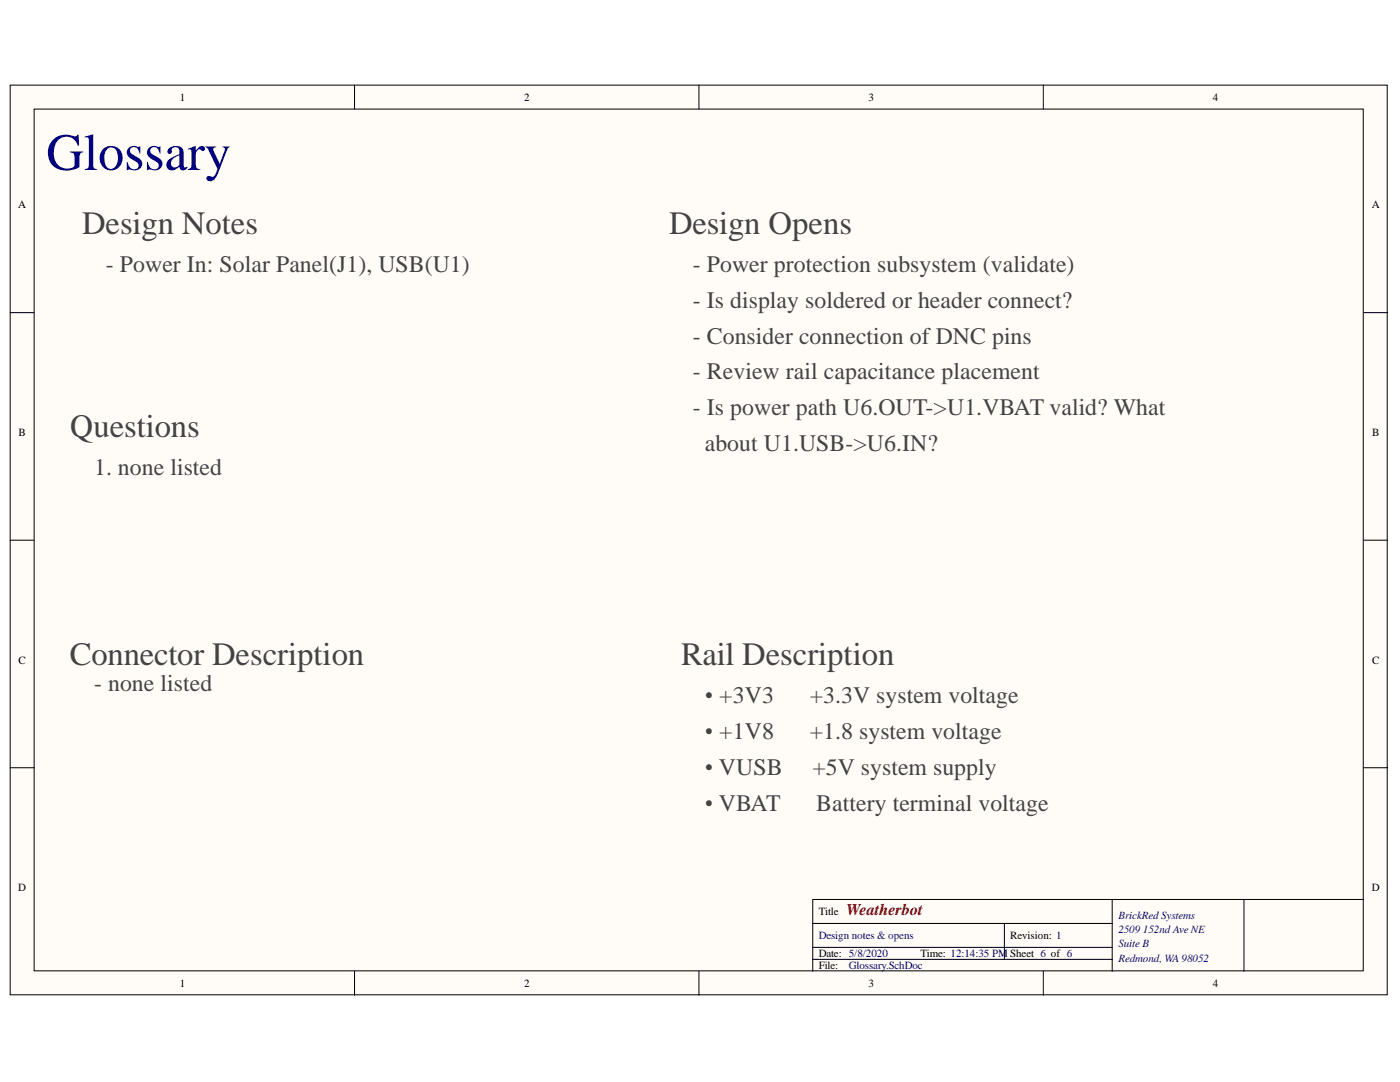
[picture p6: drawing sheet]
<svg xmlns="http://www.w3.org/2000/svg" width="279mm" height="216mm" viewBox="0 0 279 216" stroke-linecap="round" stroke-linejoin="round" font-family="sans-serif">
<defs><g id="words">
<text font-size="10.4" fill="#000080" x="9.2" y="33.9">Glossary</text>
<g font-size="6.5" fill="#434343">
<text x="16.4" y="46.7">Design Notes</text>
<text x="133.5" y="46.7">Design Opens</text>
<text x="14" y="87.2">Questions</text>
<text x="14" y="132.7">Connector Description</text>
<text x="135.9" y="132.7">Rail Description</text>
</g>
<g font-size="4.7" fill="#434343">
<text x="21.1" y="54.2">- Power In: Solar Panel(J1), USB(U1)</text>
<text x="138.3" y="54.2">- Power protection subsystem (validate)</text>
<text x="138.3" y="61.4">- Is display soldered or header connect?</text>
<text x="138.3" y="68.6">- Consider connection of DNC pins</text>
<text x="138.3" y="75.7">- Review rail capacitance placement</text>
<text x="138.3" y="82.9">- Is power path U6.OUT-&gt;U1.VBAT valid? What</text>
<text x="18.8" y="94.8">1. none listed</text>
<text x="140.6" y="90">about U1.USB-&gt;U6.IN?</text>
<text x="18.8" y="137.8">- none listed</text>
<text x="140.6" y="140.3">• +3V3</text>
<text x="161.6" y="140.3">+3.3V system voltage</text>
<text x="140.6" y="147.4">• +1V8</text>
<text x="161.6" y="147.4">+1.8 system voltage</text>
<text x="140.6" y="154.5">• VUSB</text>
<text x="162.1" y="154.5">+5V system supply</text>
<text x="140.6" y="161.7">• VBAT</text>
<text x="162.9" y="161.7">Battery terminal voltage</text>
</g>
<text font-size="3.2" fill="#800000" x="168.9" y="182.6">Weatherbot</text>
<g font-size="2.2">
<text x="35.9" y="20.1">1</text>
<text x="104.6" y="20.1">2</text>
<text x="173.3" y="20.1">3</text>
<text x="242.1" y="20.1">4</text>
<text x="3.6" y="41.6">A</text>
<text x="273.8" y="41.6">A</text>
<text x="3.7" y="87">B</text>
<text x="273.9" y="87">B</text>
<text x="3.7" y="132.4">C</text>
<text x="273.9" y="132.4">C</text>
<text x="3.6" y="177.8">D</text>
<text x="273.8" y="177.8">D</text>
<text x="163.4" y="182.6">Title</text>
<text x="163.4" y="191">Date: 5/8/2020</text>
<text x="183.7" y="191">Time: 12:14:35 PM Sheet 6 of 6</text>
<text x="201.6" y="187.4">Revision: 1</text>
<text x="35.9" y="196.9">1</text>
<text x="104.6" y="196.9">2</text>
<text x="163.4" y="193.4">File:</text>
<text x="173.3" y="196.9">3</text>
<text x="242.1" y="196.9">4</text>
</g>
<g font-size="2.2" fill="#000080">
<text x="223.2" y="183.3">BrickRed Systems</text>
<text x="163.4" y="187.4">Design notes &amp; opens</text>
<text x="223.2" y="186.2">2509 152nd Ave NE</text>
<text x="223.2" y="189">Suite B</text>
<text x="223.2" y="191.9">Redmond, WA98052</text>
<text x="169.4" y="193.4">Glossary.SchDoc</text>
</g>
</g></defs>
<g fill="#fffcf8" stroke="#000" stroke-width=".2">
<path d="M2 17h274.8v181.5h-274.8z"/>
<path d="M6.8 21.8h265.3v171.9h-265.3z"/>
</g>
<g fill="none" stroke="#000" stroke-width=".2">
<path d="M70.8 17v4.8M139.5 17v4.8M208.2 17v4.8M2 62.4h4.8M272.2 62.4h4.7M2 107.8h4.8M272.2 107.8h4.7M2 153.2h4.8M272.2 153.2h4.7M222 179.5v14.3M248.3 179.5h-86.1v14.3M272.2 179.5h-23.9v14.3"/>
<path d="M70.8 193.8v4.8M139.5 193.8v4.8M162.2 184.3h59.8M162.2 191.4h59.8M162.2 189h59.8M200.4 184.3v7.1M208.2 193.8v4.8"/>
</g>
<use href="#words"/>
</svg>
